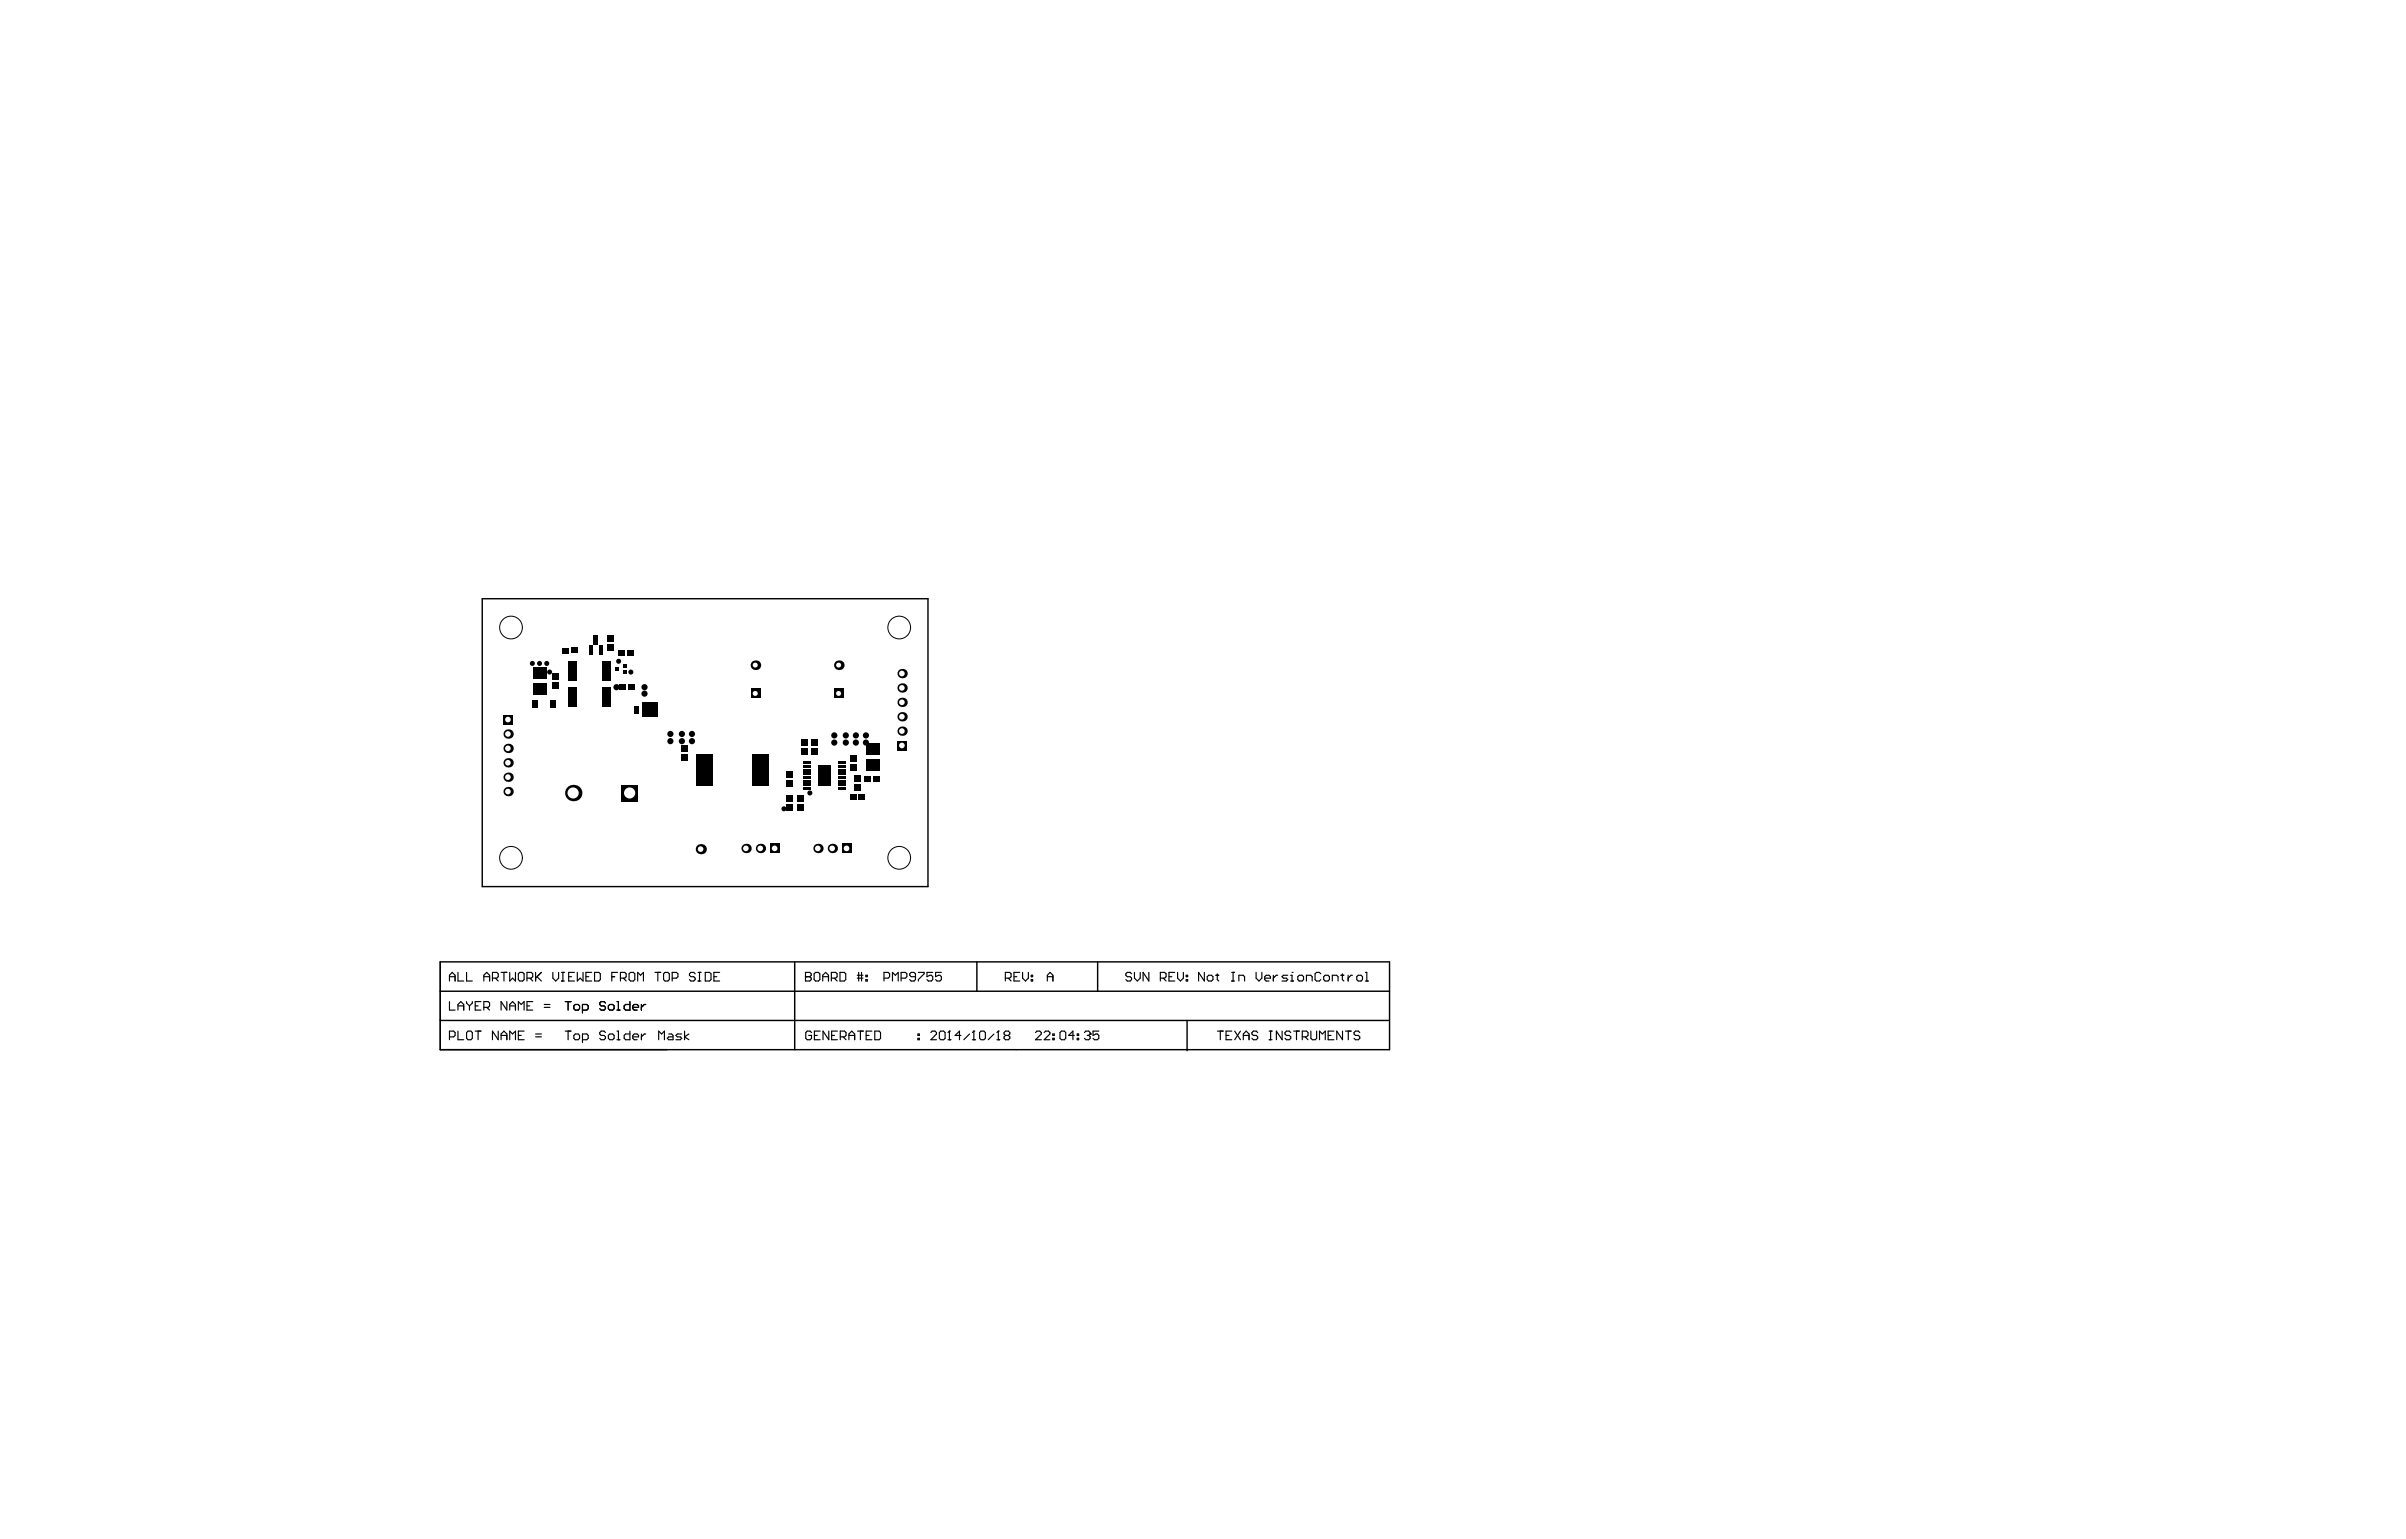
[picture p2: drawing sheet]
<svg xmlns="http://www.w3.org/2000/svg" width="424mm" height="271mm" viewBox="0 0 424 271" stroke-linecap="round" stroke-linejoin="round" font-family="sans-serif">
<path d="M84.9 105.4h78.5v50.7h-78.5zM77.5 169.3h167.2v15.5h-167.2zM77.5 179.6h167.1M77.5 174.5h167.2M139.9 169.3v15.5M172 169.3v5.2M193.3 169.3v5.2M209 179.8v5.2" fill="none" stroke="#000" stroke-width=".25"/>
<g fill="none" stroke="#000" stroke-width=".18">
<circle cx="90" cy="110.5" r="2"/>
<circle cx="158.3" cy="110.5" r="2"/>
<circle cx="90" cy="151" r="2"/>
<circle cx="158.3" cy="151" r="2"/>
</g>
<g fill="none" stroke="#000" stroke-width=".2">
<path d="M79.1 171.9h1M79.1 172.7v-1l.5-.5 .5 .5v1M79.1 176.3v1.5h1M80.6 171.2v1.5h1.1M80.6 177.8v-1l.6-.5 .5 .5v1M80.6 177.1h1.1M82.2 171.2v1.5h1M82.2 176.3v.3l.5 .5M82.7 177.1v.7M83.2 176.3v.3l-.5 .5M83.7 177.1h.5M84.7 176.3h-1v1.5h1"/>
<path d="M85.2 171.9h1M85.2 177.3h.8l.2-.2v-.5l-.2-.3h-.8v1.5M85.2 172.7v-1l.5-.5 .5 .5v1M85.7 177.3l.5 .5M86.7 172.2h.8l.2-.3v-.5l-.2-.2h-.8v1.5M87.2 172.2l.5 .5M88.2 171.2h1.1M88.7 171.2v1.5M89.3 176.3v1.5l-1.1-1.5v1.5M89.8 171.2v1.5l.5-.5 .5 .5v-1.5M89.8 177.8v-1l.5-.5 .5 .5v1M89.8 177.1h1"/>
<path d="M91.3 177.8v-1.5l.5 .5 .5-.5v1.5M91.5 171.2h.5l.3 .2v1.1l-.3 .2h-.5l-.2-.2v-1.1zM92.8 172.2h.8l.2-.3v-.5l-.2-.2h-.8v1.5M92.8 177.1h.5M93.3 172.2l.5 .5M93.8 176.3h-1v1.5h1M94.3 171.2v1.5M94.6 171.9l.7 .8M95.3 171.2l-1 1M95.8 177.3h1M95.8 176.8h1M97.4 171.2v1l.5 .5 .5-.5v-1"/>
<path d="M98.9 172.7h.5M98.9 171.2h.5M99.1 171.2v1.5M99.5 176.3h1M100 176.3v1.5M100.1 171.9h.5M101.2 171.2h-1.1v1.5h1.1M101.3 176.8h.5l.3 .3v.5l-.3 .2h-.5l-.2-.2v-.5zM101.7 171.2v1.5l.5-.5 .5 .5v-1.5M102.6 177.8h.7l.3-.2v-.5l-.3-.3h-.7v1.5M103.2 171.9h.5M104.2 171.2h-1v1.5h1"/>
<path d="M104.7 171.2h.8l.2 .2v1.1l-.2 .2h-.8zM106.6 176.6l-.2-.3h-.5l-.3 .3v.2l.3 .3h.5l.2 .2v.3l-.2 .2h-.5l-.3-.2M107.4 176.8h.5l.2 .3v.5l-.2 .2h-.5l-.3-.2v-.5zM107.7 171.9h.5M108.6 177.8h.6M108.6 176.3h.3v1.5M108.7 171.2h-1v1.5M109.3 172.2h.7l.3-.3v-.5l-.3-.2h-.7v1.5M109.8 172.2l.5 .5M110.9 176.3v1.5h-.7l-.3-.2v-.5l.3-.3h.7M111 171.2h.5l.3 .2v1.1l-.3 .2h-.5l-.2-.2v-1.1zM111.4 177.3h1v-.2l-.2-.3h-.5l-.3 .3v.5l.3 .2h.5"/>
<path d="M112.3 172.7v-1.5l.5 .5 .5-.5v1.5M113 176.8v1M113.7 176.8h-.2l-.5 .5M115.3 171.2h1M115.8 171.2v1.5M117.1 171.2h.5l.3 .2v1.1l-.3 .2h-.5l-.2-.2v-1.1zM118.4 172.2h.7l.3-.3v-.5l-.3-.2h-.7v1.5M122.4 171.4l-.2-.2h-.5l-.3 .2v.3l.3 .2h.5l.2 .3v.3l-.2 .2h-.5l-.3-.2M122.9 172.7h.5M122.9 171.2h.5M123.2 171.2v1.5M124.2 171.2h.8l.2 .2v1.1l-.2 .2h-.8z"/>
<path d="M125.7 171.9h.5M126.7 171.2h-1v1.5h1M141.8 171.9h.1M141.8 171.2h.8l.3 .2v.3l-.3 .2 .3 .3v.3l-.3 .2h-.8zM141.8 171.9h.8M143.6 171.2h.5l.3 .2v1.1l-.3 .2h-.5l-.2-.2v-1.1zM144.9 171.9h1M144.9 172.7v-1l.5-.5 .5 .5v1M146.4 172.2h.8l.2-.3v-.5l-.2-.2h-.8v1.5M146.9 172.2l.5 .5M147.9 171.2h.8l.2 .2v1.1l-.2 .2h-.8zM151 171.7h1"/>
<path d="M151 172.2h1M151.2 171.2v1.5M151.7 171.2v1.5M152.5 172.5h.2v.2h-.2zM152.5 171.7h.2v.2h-.2zM155.7 172.2h.7l.3-.3v-.5l-.3-.2h-.7v1.5M157.2 172.7v-1.5l.5 .5 .5-.5v1.5M158.7 172.2h.7l.3-.3v-.5l-.3-.2h-.7v1.5M161.2 171.9h-.7l-.3-.2v-.3l.3-.2h.5l.2 .2v1.1l-.2 .2h-.5l-.3-.2M161.7 171.2h1v.2l-1 1.1v.2M164.2 171.2h-1v.7l.5-.2h.3l.2 .2v.6l-.2 .2h-.5l-.3-.2M165.8 171.2h-1v.7l.5-.2h.2l.3 .2v.6l-.3 .2h-.5l-.2-.2"/>
<path d="M177 172.2h.8l.2-.3v-.5l-.2-.2h-.8v1.5M177.5 172.2l.5 .5M178.6 171.9h.5M179.6 171.2h-1v1.5h1M180.1 171.2v1l.5 .5 .5-.5v-1M181.6 172.5h.2v.2h-.2zM181.6 171.7h.2v.2h-.2zM184.4 172.7v-1l.5-.5 .5 .5v1M184.4 171.9h1M199.3 171.4l-.3-.2h-.5l-.2 .2v.3l.2 .2h.5l.3 .3v.3l-.3 .2h-.5l-.2-.2M199.8 171.2v1l.5 .5 .5-.5v-1M202.3 171.2v1.5l-1-1.5v1.5"/>
<path d="M204.3 172.2h.8l.2-.3v-.5l-.2-.2h-.8v1.5M204.8 172.2l.5 .5M205.9 171.9h.5M206.9 171.2h-1v1.5h1M207.4 171.2v1l.5 .5 .5-.5v-1M208.9 172.5h.2v.2h-.2zM208.9 171.7h.2v.2h-.2zM212.1 171.2v1.5l-1-1.5v1.5M212.8 171.7h.5l.3 .2v.6l-.3 .2h-.5l-.2-.2v-.6zM214.1 171.7h.5M214.4 171.4v1.1l.2 .2M216.9 172.7h.5"/>
<path d="M216.9 171.2h.5M217.1 171.2v1.5M218.2 172.7v-1h.7l.3 .2v.8M221.2 171.2v1l.5 .5 .5-.5v-1M222.7 172.2h1v-.3l-.2-.2h-.5l-.3 .2v.6l.3 .2h.5M224.2 171.7v1M225 171.7h-.3l-.5 .5M226.8 171.7h-.8l-.2 .2 .2 .3h.5l.3 .3-.3 .2h-.7M227.3 172.7h.5M227.3 171.7h.2v1M227.5 171.2h.1M228.8 171.7h.5l.2 .2v.6l-.2 .2h-.5l-.3-.2v-.6z"/>
<path d="M230.1 172.7v-1h.7l.3 .2v.8M232.6 171.4l-.3-.2h-.5l-.2 .2v1.1l.2 .2h.5l.3-.2M233.3 171.7h.6l.2 .2v.6l-.2 .2h-.6l-.2-.2v-.6zM234.6 172.7v-1h.8l.2 .2v.8M236.1 171.7h.5M236.4 171.4v1.1l.2 .2M237.4 171.7v1M238.2 171.7h-.3l-.5 .5M239.2 171.7h.5l.2 .2v.6l-.2 .2h-.5l-.3-.2v-.6zM240.4 172.7h.5M240.4 171.2h.3v1.5M79.1 182.5h.8l.2-.2v-.5l-.2-.3h-.8v1.5"/>
<path d="M80.6 181.5v1.5h1.1M82.4 181.5h.5l.3 .3v1l-.3 .2h-.5l-.2-.2v-1zM83.7 181.5h1M84.2 181.5v1.5M87.7 181.5v1.5l-1-1.5v1.5M88.2 183v-1l.5-.5 .6 .5v1M88.2 182.3h1.1M89.8 183v-1.5l.5 .5 .5-.5v1.5M91.3 182.3h.5M92.3 181.5h-1v1.5h1M94.3 182.5h1M94.3 182h1"/>
<path d="M99.5 181.5h1M100 181.5v1.5M101.3 182h.5l.3 .3v.5l-.3 .2h-.5l-.2-.2v-.5zM102.6 183h.7l.3-.2v-.5l-.3-.3h-.7v1.5M106.6 181.8l-.2-.3h-.5l-.3 .3v.2l.3 .3h.5l.2 .2v.3l-.2 .2h-.5l-.3-.2M107.4 182h.5l.2 .3v.5l-.2 .2h-.5l-.3-.2v-.5zM108.6 181.5h.3v1.5M108.6 183h.6M110.9 181.5v1.5h-.7l-.3-.2v-.5l.3-.3h.7M111.4 182.5h1v-.2l-.2-.3h-.5l-.3 .3v.5l.3 .2h.5M113 182v1M113.7 182h-.2l-.5 .5"/>
<path d="M116 183v-1.5l.5 .5 .5-.5v1.5M117.8 182h.5l.2 .3v.7h-.7l-.3-.2 .3-.3h.7M120 182h-.7l-.3 .3 .3 .2h.5l.2 .3-.2 .2h-.8M120.5 181.5v1.5M121.3 182l-.8 .5 .8 .5M142.9 181.8l-.2-.3h-.6l-.2 .3v1l.2 .2h.6l.2-.2v-.5h-.5M143.4 182.3h.5M144.4 181.5h-1v1.5h1M145.9 181.5v1.5l-1-1.5v1.5M146.4 182.3h.6M147.5 181.5h-1.1v1.5h1.1M148 182.5h.7l.3-.2v-.5l-.3-.3h-.7v1.5"/>
<path d="M148.5 182.5l.5 .5M149.5 182.3h1M149.5 183v-1l.5-.5 .5 .5v1M151 181.5h1M151.5 181.5v1.5M152.5 182.3h.5M153.5 181.5h-1v1.5h1M154 181.5h.8l.3 .3v1l-.3 .2h-.8zM161.6 182.8h.3v.2h-.3zM161.6 182h.3v.3h-.3zM163.9 181.8l.2-.3h.6l.2 .3v.2l-1 1h1M165.7 181.5h.5l.2 .3v1l-.2 .2h-.5l-.3-.2v-1z"/>
<path d="M166.9 183h.5M167.2 181.5h.1M167.2 181.5v1.5M167.2 181.5l-.3 .3M169.2 182.3h-1l.8-.8v1.5M170.7 182l-1 1M171.2 183h.5M171.5 181.5h.1M171.5 181.5v1.5M171.5 181.5l-.3 .3M172.8 181.5h.5l.2 .3v1l-.2 .2h-.5l-.3-.2v-1zM175 182l-1 1"/>
<path d="M175.5 183h.5M175.8 181.5h.1M175.8 181.5v1.5M175.8 181.5l-.3 .3M177.1 182.3l-.3-.3v-.2l.3-.3h.5l.2 .3v.2l-.2 .3M177.1 182.3l-.3 .2v.3l.3 .2h.5l.2-.2v-.3l-.2-.2M177.1 182.3h.5M182.4 181.8l.2-.3h.5l.3 .3v.2l-1 1h1M183.9 181.8l.2-.3h.5l.3 .3v.2l-1 1h1M185.4 182.8h.2v.2h-.2zM185.4 182h.2v.3h-.2zM186.9 181.5h.5l.3 .3v1l-.3 .2h-.5l-.2-.2v-1z"/>
<path d="M189.2 182.3h-1l.7-.8v1.5M189.7 182.8h.2v.2h-.2zM189.7 182h.2v.3h-.2zM191 181.8l.2-.3h.5l.3 .3v.2M191.5 182.3h.2M191.7 182.3l.3 .2v.3l-.3 .2h-.5l-.2-.2M192 182h.1M192 182l-.3 .3M193.5 181.5h-1v.8l.5-.3h.2l.3 .3v.5l-.3 .2h-.5l-.2-.2M214.4 181.5h1M214.9 181.5v1.5M215.9 182.3h.5"/>
<path d="M216.9 181.5h-1v1.5h1M217.4 181.5l1 1.5M218.4 181.5l-1 1.5M218.9 182.3h1.1M218.9 183v-1l.5-.5 .6 .5v1M221.5 181.8l-.3-.3h-.5l-.2 .3v.2l.2 .3h.5l.3 .2v.3l-.3 .2h-.5l-.2-.2M223.5 181.5h.5M223.5 183h.5M223.8 181.5v1.5M225.8 181.5v1.5l-1-1.5v1.5M227.3 181.8l-.3-.3h-.5l-.2 .3v.2l.2 .3h.5l.3 .2v.3l-.3 .2h-.5l-.2-.2M227.8 181.5h1"/>
<path d="M228.3 181.5v1.5M229.3 182.5h.8l.2-.2v-.5l-.2-.3h-.8v1.5M229.8 182.5l.5 .5M230.8 181.5v1.3l.3 .2h.5l.3-.2v-1.3M232.4 183v-1.5l.5 .5 .5-.5v1.5M233.9 182.3h.5M234.9 181.5h-1v1.5h1M236.4 181.5v1.5l-1-1.5v1.5M236.9 181.5h1M237.4 181.5v1.5M239.4 181.8l-.2-.3h-.5l-.3 .3v.2l.3 .3h.5l.2 .2v.3l-.2 .2h-.5l-.3-.2"/>
</g>
<g fill="#000">
<circle cx="93.7" cy="116.8" r=".44"/>
<circle cx="95" cy="116.8" r=".44"/>
<circle cx="96.3" cy="116.8" r=".44"/>
<circle cx="96.8" cy="118.3" r=".44"/>
<circle cx="108.9" cy="116.4" r=".44"/>
<circle cx="111.1" cy="118.3" r=".44"/>
<circle cx="108.6" cy="121" r=".54"/>
<circle cx="113.5" cy="121" r=".54"/>
<circle cx="113.5" cy="122.1" r=".54"/>
<circle cx="118.1" cy="130.5" r=".54"/>
<circle cx="118.1" cy="129.2" r=".54"/>
<circle cx="120.1" cy="130.5" r=".54"/>
<circle cx="120.1" cy="129.2" r=".54"/>
<circle cx="121.9" cy="130.5" r=".54"/>
<circle cx="121.9" cy="129.2" r=".54"/>
<circle cx="142.6" cy="139.6" r=".44"/>
<circle cx="146.9" cy="129.5" r=".54"/>
<circle cx="146.9" cy="130.7" r=".54"/>
<circle cx="148.9" cy="129.5" r=".54"/>
<circle cx="148.9" cy="130.7" r=".54"/>
<circle cx="150.7" cy="129.5" r=".54"/>
<circle cx="150.7" cy="130.7" r=".54"/>
<circle cx="152.5" cy="129.5" r=".54"/>
<circle cx="152.5" cy="130.7" r=".54"/>
<circle cx="131.4" cy="149.4" r=".82"/>
<circle cx="138.1" cy="142.4" r=".44"/>
</g>
<circle cx="131.3" cy="149.4" r=".49" fill="#fff"/>
<circle cx="89.5" cy="139.4" r=".82" fill="#000"/>
<circle cx="89.4" cy="139.3" r=".49" fill="#fff"/>
<circle cx="89.5" cy="129.2" r=".82" fill="#000"/>
<circle cx="89.4" cy="129.2" r=".49" fill="#fff"/>
<path d="M135.6 148.6h1.7v1.6h-1.7z" fill-rule="evenodd" fill="#000"/>
<circle cx="136.4" cy="149.4" r=".49" fill="#fff"/>
<circle cx="146.6" cy="149.4" r=".82" fill="#000"/>
<circle cx="146.5" cy="149.4" r=".49" fill="#fff"/>
<circle cx="144" cy="149.4" r=".82" fill="#000"/>
<circle cx="144" cy="149.4" r=".49" fill="#fff"/>
<path d="M158 130.4h1.7v1.7h-1.7z" fill-rule="evenodd" fill="#000"/>
<circle cx="158.8" cy="131.2" r=".49" fill="#fff"/>
<circle cx="158.9" cy="121.1" r=".82" fill="#000"/>
<circle cx="158.8" cy="121.1" r=".49" fill="#fff"/>
<circle cx="89.5" cy="134.3" r=".82" fill="#000"/>
<circle cx="89.4" cy="134.3" r=".49" fill="#fff"/>
<circle cx="89.5" cy="131.8" r=".82" fill="#000"/>
<circle cx="89.4" cy="131.7" r=".49" fill="#fff"/>
<path d="M88.7 125.9h1.6v1.6h-1.6z" fill-rule="evenodd" fill="#000"/>
<circle cx="89.4" cy="126.7" r=".49" fill="#fff"/>
<path d="M109.5 138.2h2.9v2.9h-2.9z" fill-rule="evenodd" fill="#000"/>
<circle cx="110.9" cy="139.6" r=".98" fill="#fff"/>
<circle cx="123.4" cy="149.5" r=".9" fill="#000"/>
<circle cx="123.4" cy="149.5" r=".49" fill="#fff"/>
<path d="M146.9 121.2h1.7v1.7h-1.7z" fill-rule="evenodd" fill="#000"/>
<circle cx="147.7" cy="122.1" r=".44" fill="#fff"/>
<circle cx="147.7" cy="117.1" r=".85" fill="#000"/>
<circle cx="147.7" cy="117.1" r=".44" fill="#fff"/>
<circle cx="158.9" cy="123.6" r=".82" fill="#000"/>
<circle cx="158.8" cy="123.6" r=".49" fill="#fff"/>
<circle cx="158.9" cy="126.2" r=".82" fill="#000"/>
<circle cx="158.8" cy="126.2" r=".49" fill="#fff"/>
<circle cx="158.9" cy="118.6" r=".82" fill="#000"/>
<circle cx="158.8" cy="118.6" r=".49" fill="#fff"/>
<circle cx="89.5" cy="136.8" r=".82" fill="#000"/>
<circle cx="89.4" cy="136.8" r=".49" fill="#fff"/>
<circle cx="158.9" cy="128.7" r=".82" fill="#000"/>
<circle cx="158.8" cy="128.7" r=".49" fill="#fff"/>
<circle cx="133.9" cy="149.4" r=".82" fill="#000"/>
<circle cx="133.9" cy="149.4" r=".49" fill="#fff"/>
<path d="M148.3 148.6h1.6v1.6h-1.6z" fill-rule="evenodd" fill="#000"/>
<circle cx="149.1" cy="149.4" r=".49" fill="#fff"/>
<circle cx="101" cy="139.6" r="1.44" fill="#000"/>
<circle cx="100.9" cy="139.6" r=".98" fill="#fff"/>
<path d="M132.2 121.2h1.7v1.7h-1.7z" fill-rule="evenodd" fill="#000"/>
<circle cx="133" cy="122.1" r=".44" fill="#fff"/>
<circle cx="133" cy="117.1" r=".85" fill="#000"/>
<circle cx="133" cy="117.1" r=".44" fill="#fff"/>
<g fill="#000">
<path d="M93.9 117.5h2.3v2h-2.3z" fill-rule="evenodd"/>
<path d="M97.3 118.5h1.1v1.1h-1.1z" fill-rule="evenodd"/>
<path d="M99 114h1.1v1.1h-1.1z" fill-rule="evenodd"/>
<path d="M100.1 116.5h1.5v3.4h-1.5z" fill-rule="evenodd"/>
<path d="M100.6 114h1.1v1h-1.1z" fill-rule="evenodd"/>
<path d="M103.7 113.6h.6v1.6h-.6z" fill-rule="evenodd"/>
<path d="M104.6 111.8h.7v1.6h-.7z" fill-rule="evenodd"/>
<path d="M106 116.5h1.4v3.4h-1.4z" fill-rule="evenodd"/>
<path d="M105.5 113.6h.7v1.6h-.7z" fill-rule="evenodd"/>
<path d="M107.1 113.4h1v1.1h-1z" fill-rule="evenodd"/>
<path d="M107.1 111.8h1v1.1h-1z" fill-rule="evenodd"/>
<path d="M108.9 114.4h1.1v1h-1.1z" fill-rule="evenodd"/>
<path d="M108.3 117.5h.7v.6h-.7z" fill-rule="evenodd"/>
<path d="M109.7 118h.7v.6h-.7z" fill-rule="evenodd"/>
<path d="M109.7 117h.7v.6h-.7z" fill-rule="evenodd"/>
<path d="M110.5 114.4h1.1v1h-1.1z" fill-rule="evenodd"/>
<path d="M93.7 123.2h1v1.4h-1z" fill-rule="evenodd"/>
<path d="M93.9 120.2h2.3v2h-2.3z" fill-rule="evenodd"/>
<path d="M96.9 123.2h1v1.4h-1z" fill-rule="evenodd"/>
<path d="M97.3 120.1h1.1v1.1h-1.1z" fill-rule="evenodd"/>
<path d="M100.1 121h1.5v3.5h-1.5z" fill-rule="evenodd"/>
<path d="M106 121h1.4v3.5h-1.4z" fill-rule="evenodd"/>
<path d="M109 120.5h1.1v1h-1.1z" fill-rule="evenodd"/>
<path d="M110.6 120.5h1.1v1h-1.1z" fill-rule="evenodd"/>
<path d="M111.7 124.2h.8v1.4h-.8z" fill-rule="evenodd"/>
<path d="M113.1 123.6h2.7v2.6h-2.7z" fill-rule="evenodd"/>
<path d="M120.1 132.7h1.1v1.1h-1.1z" fill-rule="evenodd"/>
<path d="M120.1 131.2h1.1v1.1h-1.1z" fill-rule="evenodd"/>
<path d="M122.5 132.8h3v5.5h-3z" fill-rule="evenodd"/>
<path d="M132.4 132.8h3v5.5h-3z" fill-rule="evenodd"/>
<path d="M138.6 137.3h1v1.1h-1z" fill-rule="evenodd"/>
<path d="M138.6 135.8h1v1h-1z" fill-rule="evenodd"/>
<path d="M141.1 130.2h1.1v1h-1.1z" fill-rule="evenodd"/>
<path d="M141.1 131.8h1.1v1h-1.1z" fill-rule="evenodd"/>
<path d="M141.5 138.6h1.3v.5h-1.3z" fill-rule="evenodd"/>
<path d="M141.5 136.6h1.3v.5h-1.3z" fill-rule="evenodd"/>
<path d="M141.5 137.3h1.3v.5h-1.3z" fill-rule="evenodd"/>
<path d="M141.5 134.7h1.3v.5h-1.3z" fill-rule="evenodd"/>
<path d="M141.5 135.4h1.3v.4h-1.3z" fill-rule="evenodd"/>
<path d="M141.5 137.9h1.3v.5h-1.3z" fill-rule="evenodd"/>
<path d="M141.5 134.1h1.3v.4h-1.3z" fill-rule="evenodd"/>
<path d="M141.5 136h1.3v.5h-1.3z" fill-rule="evenodd"/>
<path d="M142.9 130.2h1v1h-1z" fill-rule="evenodd"/>
<path d="M142.9 131.8h1v1h-1z" fill-rule="evenodd"/>
<path d="M144.1 134.7h2.1v3.7h-2.1z" fill-rule="evenodd"/>
<path d="M147.5 138.6h1.4v.5h-1.4z" fill-rule="evenodd"/>
<path d="M147.5 137.3h1.4v.5h-1.4z" fill-rule="evenodd"/>
<path d="M147.5 136.6h1.4v.5h-1.4z" fill-rule="evenodd"/>
<path d="M147.5 135.4h1.4v.4h-1.4z" fill-rule="evenodd"/>
<path d="M147.5 134.7h1.4v.5h-1.4z" fill-rule="evenodd"/>
<path d="M147.5 137.9h1.4v.5h-1.4z" fill-rule="evenodd"/>
<path d="M147.5 136h1.4v.5h-1.4z" fill-rule="evenodd"/>
<path d="M147.5 134.1h1.4v.4h-1.4z" fill-rule="evenodd"/>
<path d="M149.7 134.5h1.1v1.1h-1.1z" fill-rule="evenodd"/>
<path d="M149.7 133h1.1v1.1h-1.1z" fill-rule="evenodd"/>
<path d="M149.7 139.8h1.1v1.1h-1.1z" fill-rule="evenodd"/>
<path d="M150.5 136.5h1v1.1h-1z" fill-rule="evenodd"/>
<path d="M150.5 138.1h1v1.1h-1z" fill-rule="evenodd"/>
<path d="M152.2 136.6h1.1v1h-1.1z" fill-rule="evenodd"/>
<path d="M151.2 139.9h1.1v1h-1.1z" fill-rule="evenodd"/>
<path d="M153.8 136.5h1.1v1.1h-1.1z" fill-rule="evenodd"/>
<path d="M152.6 133.6h2.4v2.1h-2.4z" fill-rule="evenodd"/>
<path d="M152.6 130.9h2.4v2h-2.4z" fill-rule="evenodd"/>
<path d="M138.6 140.1h1v1.1h-1z" fill-rule="evenodd"/>
<path d="M138.6 141.7h1v1.1h-1z" fill-rule="evenodd"/>
<path d="M140.3 140.1h1.1v1.1h-1.1z" fill-rule="evenodd"/>
<path d="M140.3 141.7h1.1v1.1h-1.1z" fill-rule="evenodd"/>
</g>
</svg>
